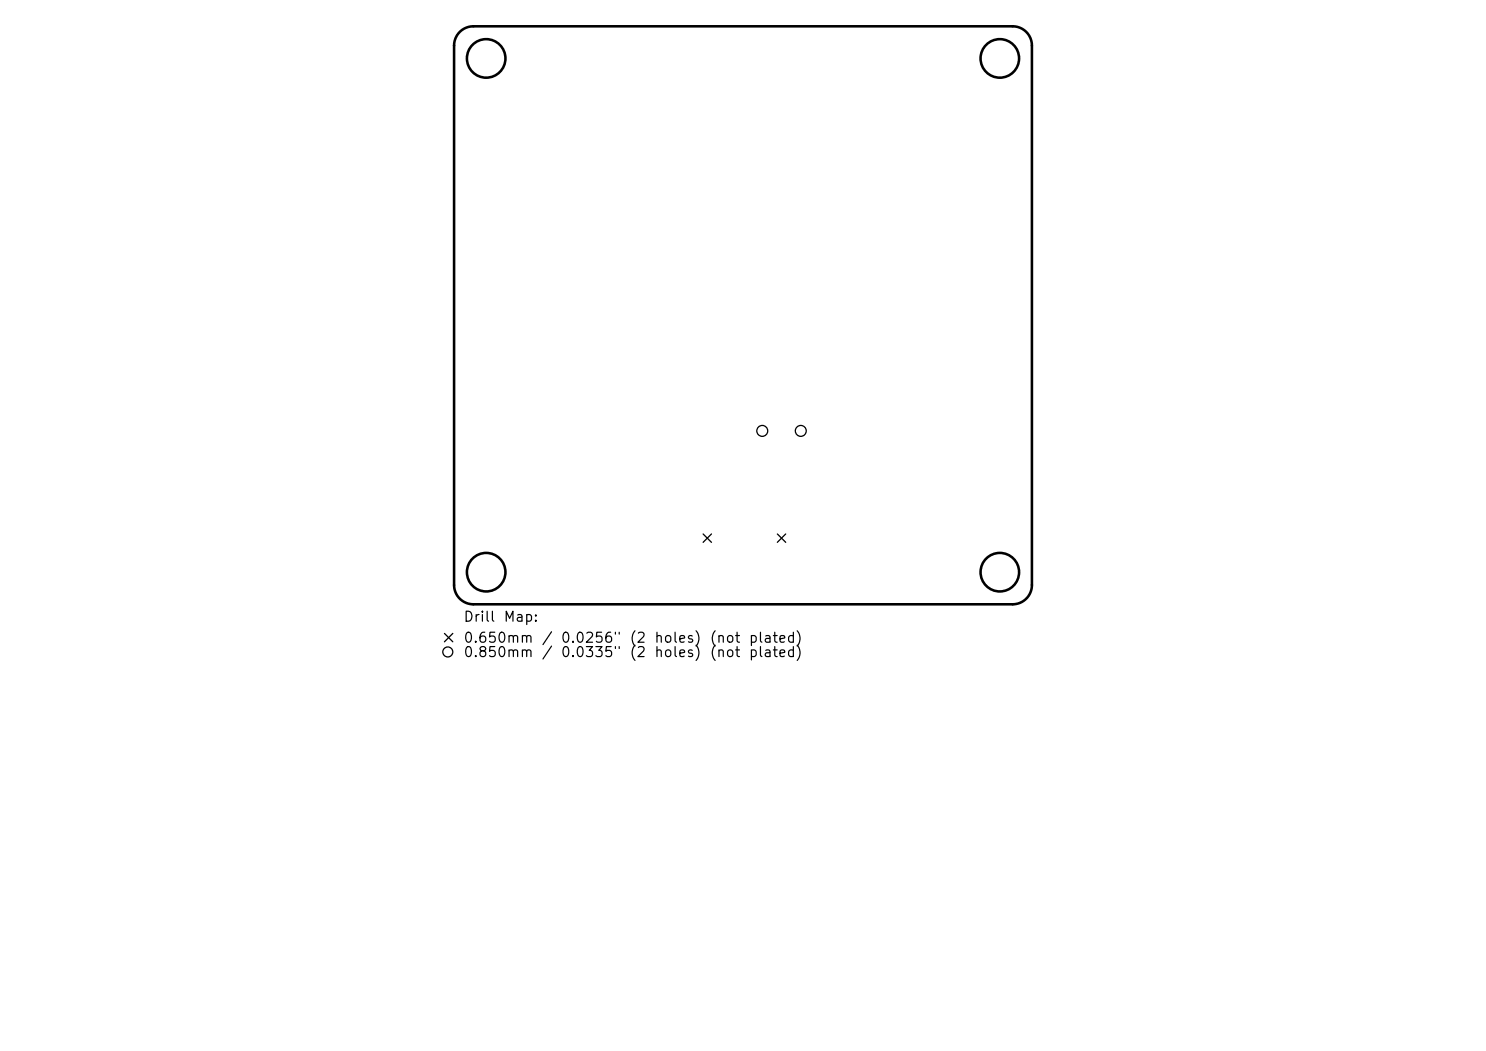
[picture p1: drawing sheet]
<svg xmlns="http://www.w3.org/2000/svg" width="297mm" height="210mm" viewBox="0 0 297 210" stroke-linecap="round" stroke-linejoin="round" font-family="sans-serif">
<defs><g id="words">
<g font-size="2">
<text x="92.5" y="124.7">Drill</text>
<text x="100.5" y="124.7">Map:</text>
<text x="92.5" y="128.9">0.650mm</text>
<text x="92.5" y="131.8">0.850mm</text>
<text x="108.1" y="128.9">/</text>
<text x="108.1" y="131.8">/</text>
<text x="111.9" y="128.9">0.0256&quot;</text>
<text x="111.9" y="131.8">0.0335&quot;</text>
<text x="125.7" y="128.9">(2</text>
<text x="125.7" y="131.8">(2</text>
<text x="130.6" y="128.9">holes)</text>
<text x="130.6" y="131.8">holes)</text>
<text x="141.7" y="128.9">(not</text>
<text x="141.7" y="131.8">(not</text>
<text x="149.5" y="128.9">plated)</text>
<text x="149.5" y="131.8">plated)</text>
</g>
</g></defs>
<g fill="none" stroke="#000" stroke-width=".51">
<path d="M91.9 6.4a3.8 3.8 0 0 1 2.7-1.1h107.8a3.9 3.9 0 0 1 3.8 3.8v107.8a3.9 3.9 0 0 1-3.8 3.8h-107.8a3.9 3.9 0 0 1-3.8-3.8v-107.8a3.8 3.8 0 0 1 1.1-2.7z"/>
<circle cx="97.2" cy="11.7" r="3.8"/>
<circle cx="199.8" cy="11.7" r="3.8"/>
<circle cx="97.2" cy="114.3" r="3.8"/>
<circle cx="199.8" cy="114.3" r="3.8"/>
</g>
<g fill="none" stroke="#000" stroke-width=".26">
<path d="M140.5 106.7l1.7 1.7M142.2 106.7l-1.7 1.7M155.4 106.7l1.6 1.7M157 106.7l-1.6 1.7M88.8 126.6l1.7 1.6M90.5 126.6l-1.7 1.6"/>
<circle cx="152.4" cy="86.1" r="1.09"/>
<circle cx="160.1" cy="86.1" r="1.09"/>
<circle cx="89.5" cy="130.3" r="1"/>
</g>
<use href="#words"/>
</svg>
